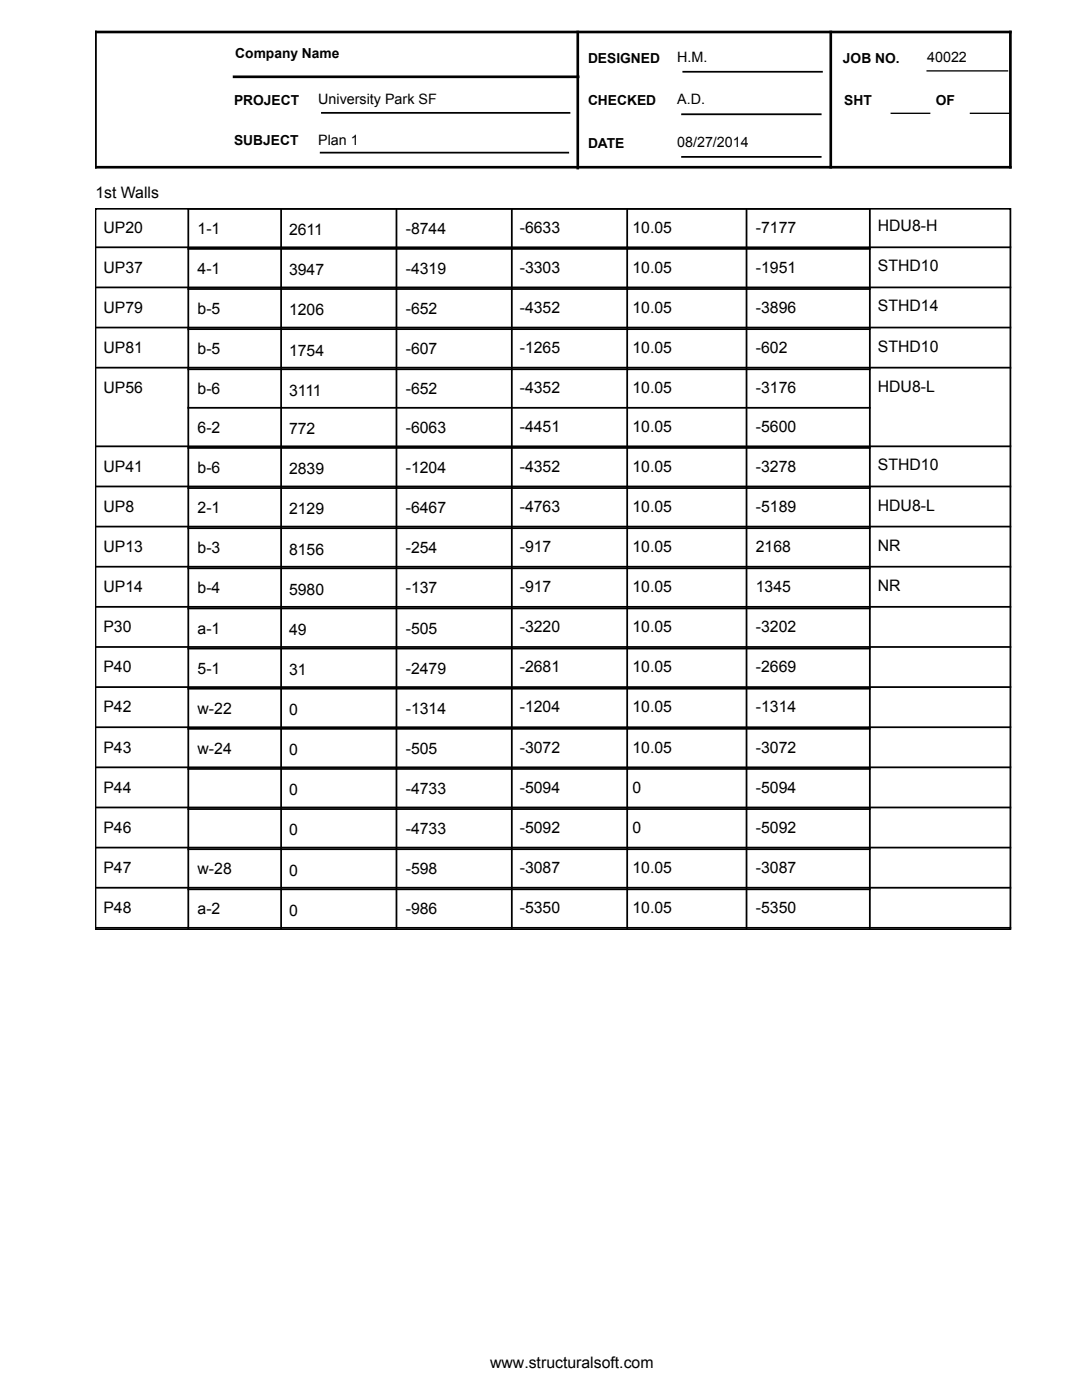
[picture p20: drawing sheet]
<svg xmlns="http://www.w3.org/2000/svg" width="216mm" height="279mm" viewBox="0 0 216 279" stroke-linecap="round" stroke-linejoin="round" font-family="sans-serif">
<defs><g id="words">
<g font-size="3.2">
<text x="19" y="39.4">1st Walls</text>
<text x="20.6" y="46.4">UP20</text>
<text x="39.4" y="46.7">1-1</text>
<text x="57.7" y="46.9">2611</text>
<text x="81" y="46.7">-8744</text>
<text x="103.7" y="46.4">-6633</text>
<text x="126.2" y="46.4">10.05</text>
<text x="150.8" y="46.4">-7177</text>
<text x="175.2" y="46.1">HDU8-H</text>
<text x="20.6" y="54.4">UP37</text>
<text x="39.4" y="54.7">4-1</text>
<text x="57.7" y="54.9">3947</text>
<text x="81" y="54.7">-4319</text>
<text x="103.7" y="54.4">-3303</text>
<text x="126.2" y="54.4">10.05</text>
<text x="150.8" y="54.4">-1951</text>
<text x="175.2" y="54.2">STHD10</text>
<text x="20.6" y="62.4">UP79</text>
<text x="39.4" y="62.7">b-5</text>
<text x="57.7" y="63">1206</text>
<text x="81" y="62.7">-652</text>
<text x="103.7" y="62.4">-4352</text>
<text x="126.2" y="62.4">10.05</text>
<text x="150.8" y="62.4">-3896</text>
<text x="175.2" y="62.2">STHD14</text>
<text x="20.6" y="70.4">UP81</text>
<text x="39.4" y="70.7">b-5</text>
<text x="57.7" y="71">1754</text>
<text x="81" y="70.7">-607</text>
<text x="103.7" y="70.4">-1265</text>
<text x="126.2" y="70.4">10.05</text>
<text x="150.8" y="70.4">-602</text>
<text x="175.2" y="70.2">STHD10</text>
<text x="20.6" y="78.4">UP56</text>
<text x="39.4" y="78.7">b-6</text>
<text x="57.7" y="79">3111</text>
<text x="81" y="78.7">-652</text>
<text x="103.7" y="78.4">-4352</text>
<text x="126.2" y="78.4">10.05</text>
<text x="150.8" y="78.4">-3176</text>
<text x="175.2" y="78.2">HDU8-L</text>
<text x="39.4" y="86.4">6-2</text>
<text x="57.7" y="86.7">772</text>
<text x="81" y="86.4">-6063</text>
<text x="103.7" y="86.1">-4451</text>
<text x="126.2" y="86.1">10.05</text>
<text x="150.8" y="86.1">-5600</text>
<text x="20.6" y="94.1">UP41</text>
<text x="39.4" y="94.4">b-6</text>
<text x="57.7" y="94.7">2839</text>
<text x="81" y="94.4">-1204</text>
<text x="103.7" y="94.1">-4352</text>
<text x="126.2" y="94.1">10.05</text>
<text x="150.8" y="94.1">-3278</text>
<text x="175.2" y="93.9">STHD10</text>
<text x="175.2" y="101.9">HDU8-L</text>
<text x="20.6" y="102.1">UP8</text>
<text x="39.4" y="102.4">2-1</text>
<text x="57.7" y="102.7">2129</text>
<text x="81" y="102.4">-6467</text>
<text x="103.7" y="102.1">-4763</text>
<text x="126.2" y="102.1">10.05</text>
<text x="150.8" y="102.1">-5189</text>
<text x="20.6" y="110.2">UP13</text>
<text x="39.4" y="110.4">b-3</text>
<text x="57.7" y="110.7">8156</text>
<text x="81" y="110.4">-254</text>
<text x="103.7" y="110.2">-917</text>
<text x="126.2" y="110.2">10.05</text>
<text x="150.8" y="110.2">2168</text>
<text x="175.2" y="109.9">NR</text>
<text x="20.6" y="118.2">UP14</text>
<text x="39.4" y="118.4">b-4</text>
<text x="57.7" y="118.7">5980</text>
<text x="81" y="118.4">-137</text>
<text x="103.7" y="118.2">-917</text>
<text x="126.2" y="118.2">10.05</text>
<text x="150.8" y="118.2">1345</text>
<text x="175.2" y="117.9">NR</text>
<text x="20.6" y="126.2">P30</text>
<text x="39.4" y="126.4">a-1</text>
<text x="57.7" y="126.7">49</text>
<text x="81" y="126.4">-505</text>
<text x="103.7" y="126.2">-3220</text>
<text x="126.2" y="126.2">10.05</text>
<text x="150.8" y="126.2">-3202</text>
<text x="20.6" y="134.2">P40</text>
<text x="39.4" y="134.4">5-1</text>
<text x="57.7" y="134.7">31</text>
<text x="81" y="134.4">-2479</text>
<text x="103.7" y="134.2">-2681</text>
<text x="126.2" y="134.2">10.05</text>
<text x="150.8" y="134.2">-2669</text>
<text x="20.6" y="142.2">P42</text>
<text x="39.4" y="142.5">w-22</text>
<text x="57.7" y="142.7">0</text>
<text x="81" y="142.5">-1314</text>
<text x="103.7" y="142.2">-1204</text>
<text x="126.2" y="142.2">10.05</text>
<text x="150.8" y="142.2">-1314</text>
<text x="20.6" y="150.2">P43</text>
<text x="39.4" y="150.5">w-24</text>
<text x="57.7" y="150.7">0</text>
<text x="81" y="150.5">-505</text>
<text x="103.7" y="150.2">-3072</text>
<text x="126.2" y="150.2">10.05</text>
<text x="150.8" y="150.2">-3072</text>
<text x="20.6" y="158.2">P44</text>
<text x="57.7" y="158.7">0</text>
<text x="81" y="158.5">-4733</text>
<text x="103.7" y="158.2">-5094</text>
<text x="126.2" y="158.2">0</text>
<text x="150.8" y="158.2">-5094</text>
<text x="20.6" y="166.2">P46</text>
<text x="57.7" y="166.7">0</text>
<text x="81" y="166.5">-4733</text>
<text x="103.7" y="166.2">-5092</text>
<text x="126.2" y="166.2">0</text>
<text x="150.8" y="166.2">-5092</text>
<text x="20.6" y="174.2">P47</text>
<text x="39.4" y="174.5">w-28</text>
<text x="57.7" y="174.7">0</text>
<text x="81" y="174.5">-598</text>
<text x="103.7" y="174.2">-3087</text>
<text x="126.2" y="174.2">10.05</text>
<text x="150.8" y="174.2">-3087</text>
<text x="20.6" y="182.2">P48</text>
<text x="39.4" y="182.5">a-2</text>
<text x="57.7" y="182.8">0</text>
<text x="81" y="182.5">-986</text>
<text x="103.7" y="182.2">-5350</text>
<text x="126.2" y="182.2">10.05</text>
<text x="150.8" y="182.2">-5350</text>
<text x="97.8" y="273">www.structuralsoft.com</text>
</g>
<g font-size="2.9">
<text x="135.1" y="12.4">H.M.</text>
<text x="185" y="12.4">40022</text>
<text x="63.5" y="20.8">University Park SF</text>
<text x="135.1" y="20.8">A.D.</text>
<text x="63.5" y="28.9">Plan 1</text>
<text x="135.1" y="29.4">08/27/2014</text>
</g>
<g font-size="2.8">
<text x="47" y="11.5">Company Name</text>
<text x="117.3" y="12.5">DESIGNED</text>
<text x="168.2" y="12.5">JOB NO.</text>
<text x="46.7" y="20.9">PROJECT</text>
<text x="117.3" y="20.9">CHECKED</text>
<text x="168.5" y="20.9">SHT</text>
<text x="186.7" y="20.9">OF</text>
<text x="46.7" y="29">SUBJECT</text>
<text x="117.3" y="29.5">DATE</text>
</g>
</g></defs>
<path d="M19.1 6.4h182.5v27h-182.5zM46.7 15.3h68.7M115.3 6.4v27.1M165.8 6.4v27" fill="none" stroke="#000" stroke-width=".53"/>
<path d="M185 14.1h16M177.8 22.6h7.7M193.6 22.6h7.7" fill="none" stroke="#000" stroke-width=".26"/>
<g fill="none" stroke="#000" stroke-width=".35">
<path d="M136.3 14.3h27.7M64 30.5h49.4M64.2 22.5h49.4M136.1 22.8h27.7M136.1 31.3h27.7M19.1 41.7h182.5v143.8h-182.5zM19.1 57.4h182.5M19.1 49.4h182.5M37.6 57.7h136M37.6 49.7h136M56.1 41.7v143.8M79.1 41.7v143.8"/>
<path d="M102.1 41.7v143.8M125.1 41.7v143.8M149 41.7v143.8M19.1 73.4h182.5M19.1 65.4h182.5M37.6 73.7h136M37.6 65.7h136M19.1 97.1h182.5M19.1 89.1h182.5M37.6 97.4h136M37.6 89.4h136M37.6 81.4h136"/>
<path d="M19.1 113.1h182.5M19.1 105.1h182.5M37.6 113.4h136M37.6 105.4h136M19.1 137.1h182.5M19.1 129.1h182.5M19.1 121.1h182.5M37.6 137.4h136M37.6 129.4h136M37.6 121.4h136M19.1 153.1h182.5M19.1 145.1h182.5"/>
<path d="M37.6 153.5h136M37.6 145.5h136M19.1 177.2h182.5M19.1 169.2h182.5M19.1 161.1h182.5M37.6 177.5h136M37.6 169.5h136M37.6 161.5h136M19.1 185.2h182.5M37.6 185.5v-143.8h136v143.8"/>
</g>
<use href="#words"/>
</svg>
